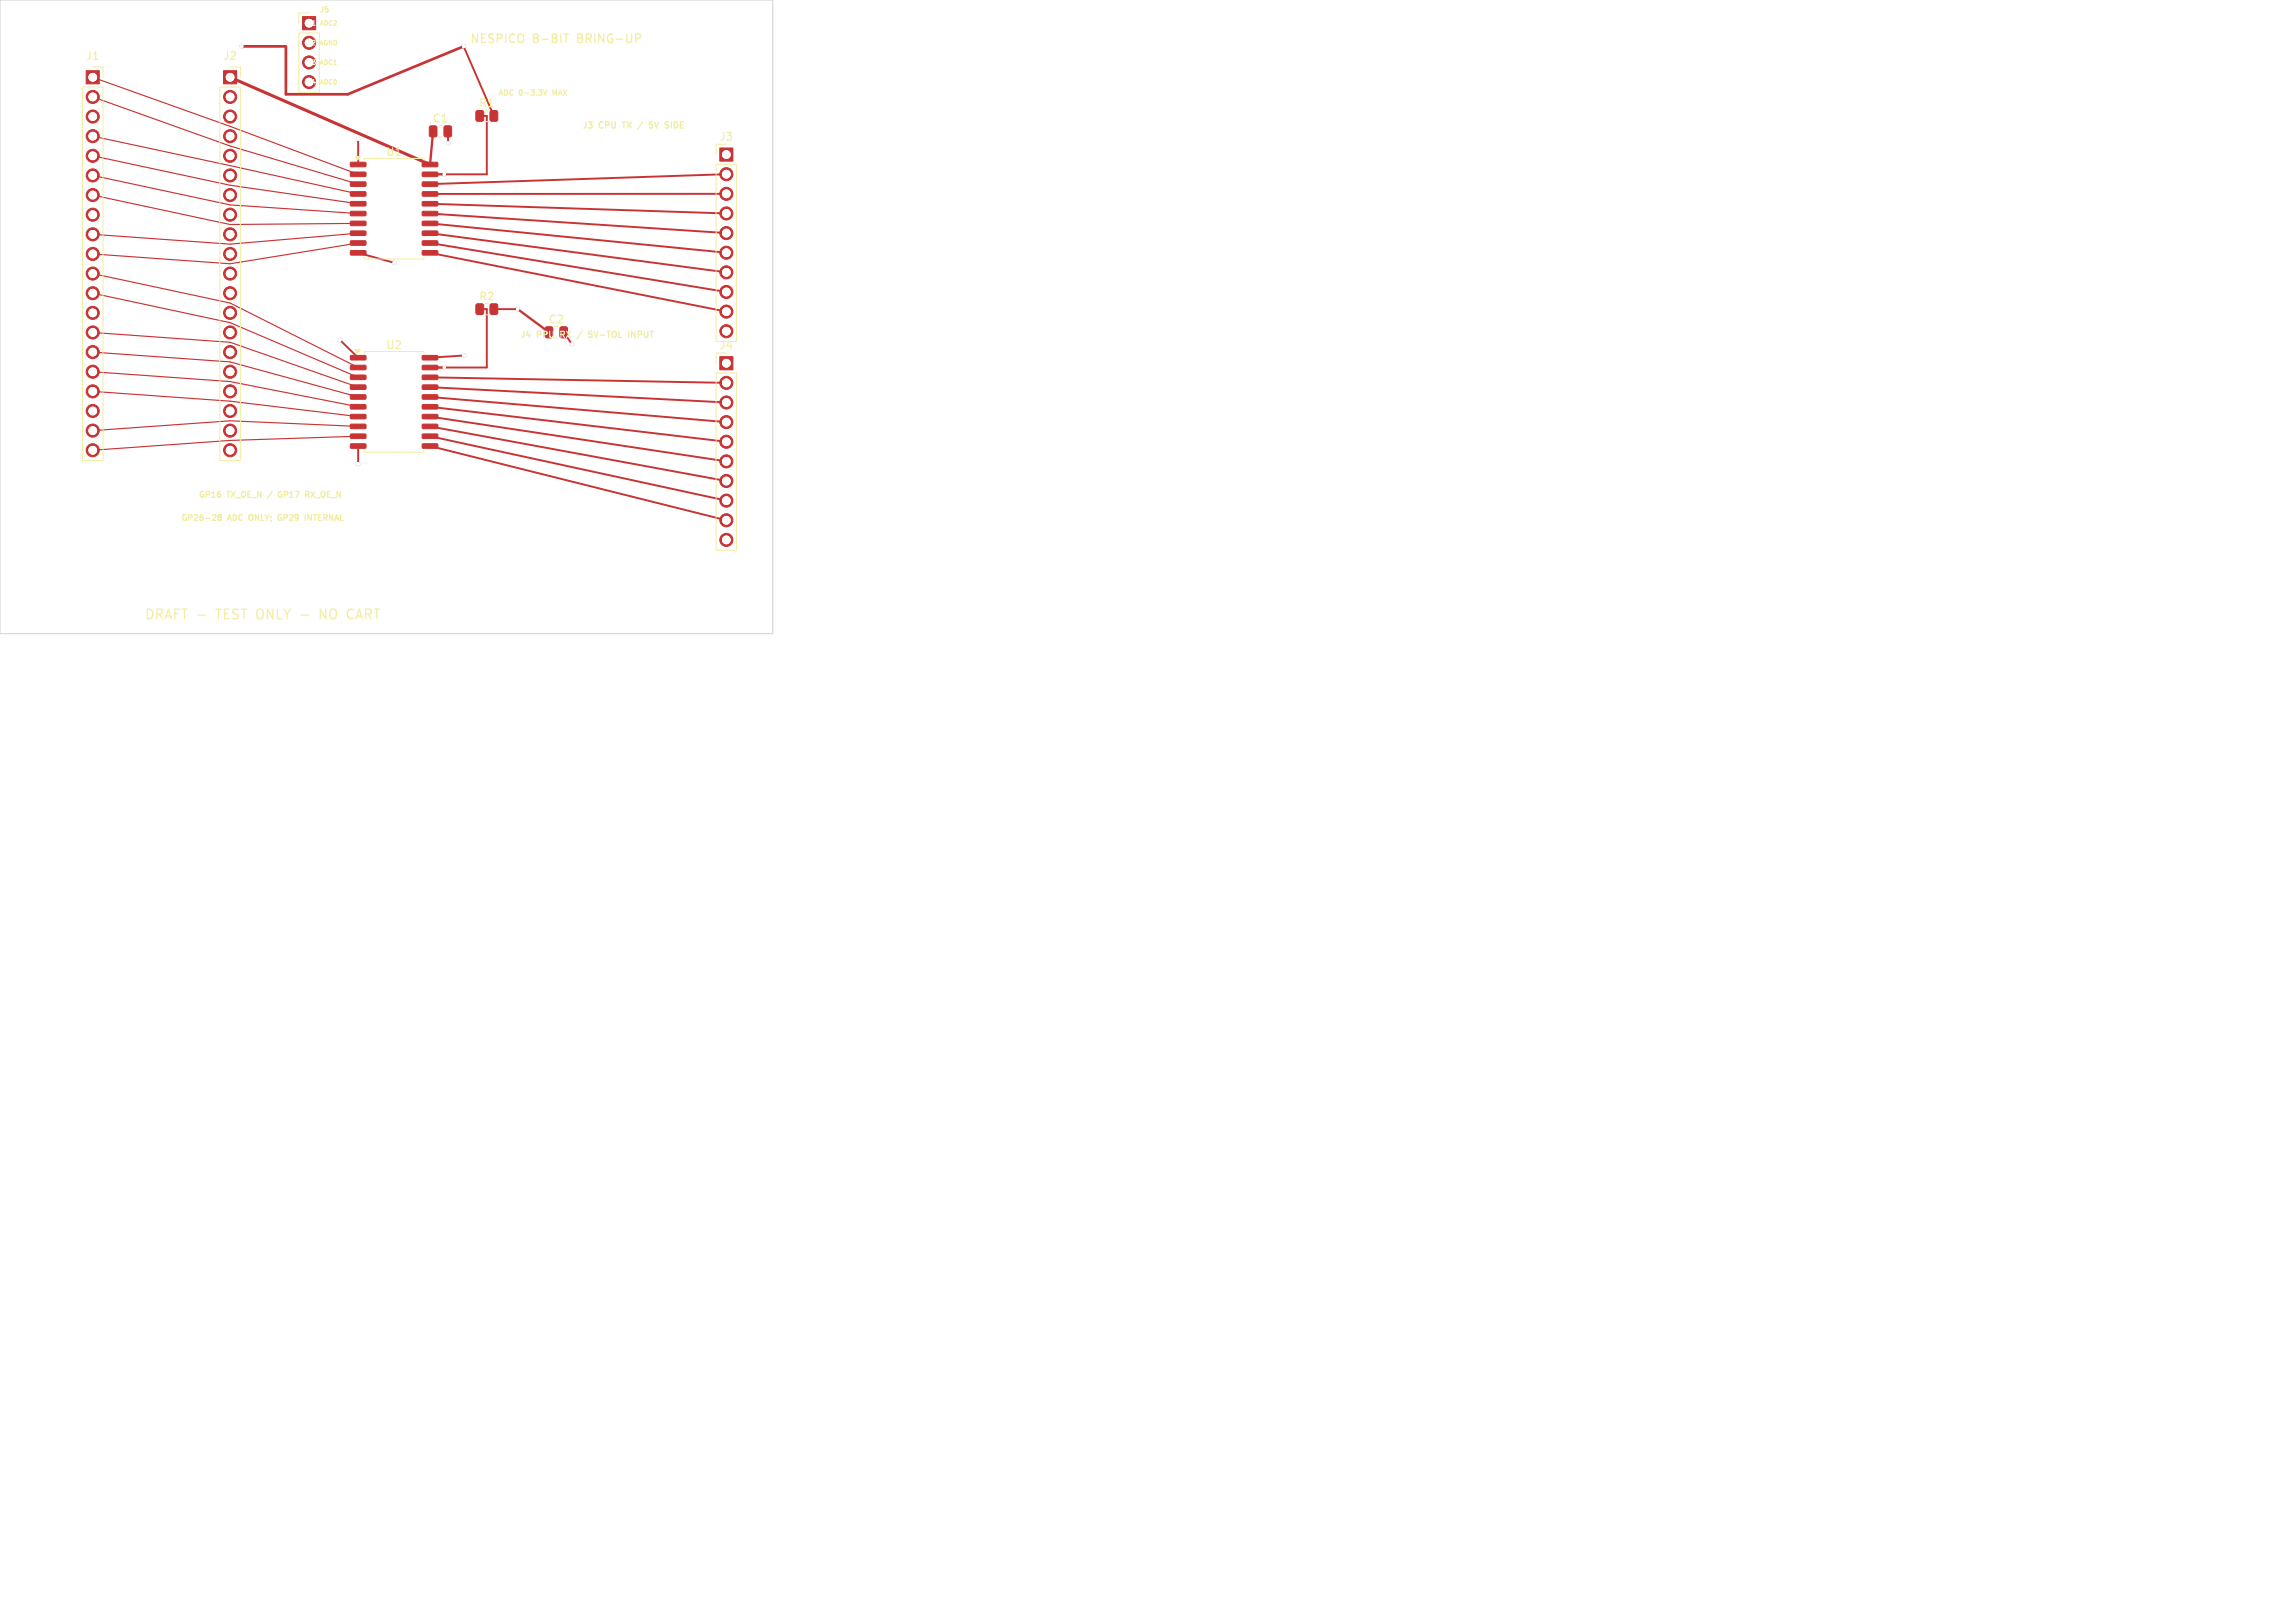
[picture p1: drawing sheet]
<svg xmlns="http://www.w3.org/2000/svg" width="297mm" height="210mm" viewBox="0 0 297 210" stroke-linecap="round" stroke-linejoin="round" font-family="sans-serif">
<defs><g id="words">
<g font-size="1.7" fill="#f2eda1">
<text x="18.6" y="80.4">DRAFT -</text>
<text x="28.2" y="80.4">TEST ONLY -</text>
<text x="42.2" y="80.4">NO CART</text>
</g>
<g font-size="1.5" fill="#f2eda1">
<text x="60.8" y="5.8">NESPICO</text>
<text x="68.9" y="5.8">8-BIT</text>
<text x="74.9" y="5.8">BRING-UP</text>
</g>
<g font-size="1.4" fill="#f2eda1">
<text x="11" y="8">J1</text>
<text x="28.8" y="8">J2</text>
<text x="55.9" y="16">C1</text>
<text x="61.9" y="14.1">R1</text>
<text x="49.9" y="20.4">U1</text>
<text x="93" y="18.4">J3</text>
<text x="61.9" y="39.1">R2</text>
<text x="49.9" y="45.4">U2</text>
<text x="70.9" y="42">C2</text>
<text x="93" y="45.4">J4</text>
</g>
<g font-size="1.1" fill="#f2eda1">
<text x="75.2" y="16.8">J3</text>
<text x="77.6" y="16.8">CPU</text>
<text x="80.9" y="16.8">TX</text>
<text x="85" y="16.8">5V</text>
<text x="87.4" y="16.8">SIDE</text>
<text x="67.2" y="43.9">J4</text>
<text x="69.5" y="43.9">PPU</text>
<text x="72.9" y="43.9">RX</text>
<text x="77.1" y="43.9">5V-TOL</text>
<text x="82.6" y="43.9">INPUT</text>
</g>
<g font-size="1" fill="#f2eda1">
<text x="41.2" y="1.8">J5</text>
<text x="64.4" y="12.6">ADC</text>
<text x="67.2" y="12.6">0-3.3V</text>
<text x="71.8" y="12.6">MAX</text>
<text x="25.6" y="64.6">GP16</text>
<text x="29.4" y="64.6">TX_OE_N</text>
<text x="36.7" y="64.6">GP17</text>
<text x="40.5" y="64.6">RX_OE_N</text>
<text x="23.3" y="67.6">GP26-28</text>
<text x="29.5" y="67.6">ADC</text>
<text x="32.6" y="67.6">ONLY;</text>
<text x="36.6" y="67.6">GP29</text>
<text x="40.5" y="67.6">INTERNAL</text>
</g>
<g font-size=".8" fill="#f2eda1">
<text x="40.2" y="3.5">1</text>
<text x="41.5" y="3.5">ADC2</text>
<text x="40.2" y="6">2</text>
<text x="40.2" y="8.6">3</text>
<text x="40.2" y="11.1">4</text>
<text x="41.5" y="6">AGND</text>
<text x="41.5" y="8.6">ADC1</text>
<text x="41.5" y="11.1">ADC0</text>
</g>
</g></defs>
<g fill="#c83434" stroke="#c83434" stroke-width=".13">
<path d="M93.1 19.2h1.7v1.7h-1.7z"/>
<path d="M61.6 14.4l.7-.1 .3 .2v1l-.2 .2h-.6l-.2-.2v-1z"/>
<path d="M63.5 14.4l.7-.1 .2 .2v1l-.1 .2h-.6l-.3-.2v-1z"/>
<path d="M45.4 46h1.9l.1 .1v.4l-.2 .1h-1.8l-.1-.2z"/>
<path d="M45.4 47.3h1.9l.1 .1v.4l-.2 .1-1.8-.1-.1-.1z"/>
<path d="M45.4 48.6l1.9-.1 .1 .2v.3l-.2 .1h-1.8l-.1-.1z"/>
<path d="M45.4 49.8h1.9l.1 .1v.4l-.2 .1h-1.8l-.1-.2z"/>
<path d="M45.4 51.1h1.9l.1 .1v.4l-.2 .1h-1.8l-.1-.2z"/>
<path d="M45.4 52.4l1.9-.1 .1 .2v.3l-.2 .1h-1.8l-.1-.1z"/>
<path d="M45.4 53.6h1.9l.1 .2v.3l-.2 .1h-1.8l-.1-.1z"/>
<path d="M45.4 54.9h1.9l.1 .1v.4l-.2 .1h-1.8l-.1-.2z"/>
<path d="M45.4 56.2h1.9l.1 .1v.4h-.2h-1.8l-.1-.1z"/>
<path d="M45.4 57.5l1.9-.1 .1 .2v.3l-.2 .1h-1.8l-.1-.1z"/>
<path d="M54.7 57.5l1.9-.1 .1 .2v.3l-.2 .1h-1.8l-.1-.1z"/>
<path d="M54.7 56.2h1.9l.1 .1v.4h-.2h-1.8l-.1-.1z"/>
<path d="M54.7 54.9h1.9l.1 .1v.4l-.2 .1h-1.8l-.1-.2z"/>
<path d="M54.7 53.6h1.9l.1 .2v.3l-.2 .1h-1.8l-.1-.1z"/>
<path d="M54.7 52.4l1.9-.1 .1 .2v.3l-.2 .1h-1.8l-.1-.1z"/>
<path d="M54.7 51.1h1.9l.1 .1v.4l-.2 .1h-1.8l-.1-.2z"/>
<path d="M54.7 49.8h1.9l.1 .1v.4l-.2 .1h-1.8l-.1-.2z"/>
<path d="M54.7 48.6l1.9-.1 .1 .2v.3l-.2 .1h-1.8l-.1-.1z"/>
<path d="M54.7 47.3h1.9l.1 .1v.4l-.2 .1-1.8-.1-.1-.1z"/>
<path d="M54.7 46h1.9l.1 .1v.4l-.2 .1h-1.8l-.1-.2z"/>
<path d="M45.4 21h1.9l.1 .1v.4l-.2 .1h-1.8l-.1-.2z"/>
<path d="M45.4 22.3h1.9l.1 .1v.4l-.2 .1-1.8-.1-.1-.1z"/>
<path d="M45.4 23.6l1.9-.1 .1 .2v.3l-.2 .1h-1.8l-.1-.1z"/>
<path d="M45.4 24.8h1.9l.1 .1v.4l-.2 .1h-1.8l-.1-.2z"/>
<path d="M45.4 26.1h1.9l.1 .1v.4l-.2 .1h-1.8l-.1-.2z"/>
<path d="M45.4 27.4l1.9-.1 .1 .2v.3l-.2 .1h-1.8l-.1-.1z"/>
<path d="M45.4 28.6h1.9l.1 .2v.3l-.2 .1h-1.8l-.1-.1z"/>
<path d="M45.4 29.9h1.9l.1 .1v.4l-.2 .1h-1.8l-.1-.2z"/>
<path d="M45.4 31.2h1.9l.1 .1v.4h-.2h-1.8l-.1-.1z"/>
<path d="M45.4 32.5l1.9-.1 .1 .2v.3l-.2 .1h-1.8l-.1-.1z"/>
<path d="M54.7 32.5l1.9-.1 .1 .2v.3l-.2 .1h-1.8l-.1-.1z"/>
<path d="M54.7 31.2h1.9l.1 .1v.4h-.2h-1.8l-.1-.1z"/>
<path d="M54.7 29.9h1.9l.1 .1v.4l-.2 .1h-1.8l-.1-.2z"/>
<path d="M54.7 28.6h1.9l.1 .2v.3l-.2 .1h-1.8l-.1-.1z"/>
<path d="M54.7 27.4l1.9-.1 .1 .2v.3l-.2 .1h-1.8l-.1-.1z"/>
<path d="M54.7 26.1h1.9l.1 .1v.4l-.2 .1h-1.8l-.1-.2z"/>
<path d="M54.7 24.8h1.9l.1 .1v.4l-.2 .1h-1.8l-.1-.2z"/>
<path d="M54.7 23.6l1.9-.1 .1 .2v.3l-.2 .1h-1.8l-.1-.1z"/>
<path d="M54.7 22.3h1.9l.1 .1v.4l-.2 .1-1.8-.1-.1-.1z"/>
<path d="M54.7 21h1.9l.1 .1v.4l-.2 .1h-1.8l-.1-.2z"/>
<path d="M61.6 39.4l.7-.1 .3 .2v1l-.2 .2h-.6l-.2-.2v-.9z"/>
<path d="M63.5 39.4l.7-.1 .2 .2v1l-.1 .2h-.6l-.3-.2v-.9z"/>
<path d="M11.1 9.2h1.8v1.7h-1.8z"/>
<path d="M55.6 16.3h.7l.2 .1 .1 1.1-.2 .2h-.6l-.2-.1v-1.1z"/>
<path d="M57.5 16.3h.7l.2 .1v1.1l-.1 .2h-.6l-.2-.1-.1-1.1z"/>
<path d="M39.2 2.2h1.7v1.6h-1.7z"/>
<path d="M70.6 42.3h.7l.2 .1 .1 1.1-.2 .2h-.6l-.2-.1v-1.1z"/>
<path d="M72.5 42.3h.7l.2 .1v1.1l-.1 .2h-.6l-.2-.1-.1-1.1z"/>
<path d="M28.9 9.2h1.7v1.7h-1.7z"/>
<path d="M93.1 46.2h1.7v1.7h-1.7z"/>
<circle cx="94" cy="22.5" r=".85"/>
<circle cx="94" cy="25.1" r=".85"/>
<circle cx="94" cy="27.6" r=".85"/>
<circle cx="94" cy="30.2" r=".85"/>
<circle cx="94" cy="32.7" r=".85"/>
<circle cx="94" cy="35.2" r=".85"/>
<circle cx="94" cy="37.8" r=".85"/>
<circle cx="94" cy="40.3" r=".85"/>
<circle cx="94" cy="42.9" r=".85"/>
<circle cx="12" cy="12.5" r=".85"/>
<circle cx="12" cy="15.1" r=".85"/>
<circle cx="12" cy="17.6" r=".85"/>
<circle cx="12" cy="20.2" r=".85"/>
<circle cx="12" cy="22.7" r=".85"/>
<circle cx="12" cy="25.2" r=".85"/>
<circle cx="12" cy="27.8" r=".85"/>
<circle cx="12" cy="30.3" r=".85"/>
<circle cx="12" cy="32.9" r=".85"/>
<circle cx="12" cy="35.4" r=".85"/>
<circle cx="12" cy="37.9" r=".85"/>
<circle cx="12" cy="40.5" r=".85"/>
<circle cx="12" cy="43" r=".85"/>
<circle cx="12" cy="45.6" r=".85"/>
<circle cx="12" cy="48.1" r=".85"/>
<circle cx="12" cy="50.6" r=".85"/>
<circle cx="12" cy="53.2" r=".85"/>
<circle cx="12" cy="55.7" r=".85"/>
<circle cx="12" cy="58.3" r=".85"/>
<circle cx="40" cy="5.5" r=".85"/>
<circle cx="40" cy="8.1" r=".85"/>
<circle cx="40" cy="10.6" r=".85"/>
<circle cx="29.8" cy="12.5" r=".85"/>
<circle cx="29.8" cy="15.1" r=".85"/>
<circle cx="29.8" cy="17.6" r=".85"/>
<circle cx="29.8" cy="20.2" r=".85"/>
<circle cx="29.8" cy="22.7" r=".85"/>
<circle cx="29.8" cy="25.2" r=".85"/>
<circle cx="29.8" cy="27.8" r=".85"/>
<circle cx="29.8" cy="30.3" r=".85"/>
<circle cx="29.8" cy="32.9" r=".85"/>
<circle cx="29.8" cy="35.4" r=".85"/>
<circle cx="29.8" cy="37.9" r=".85"/>
<circle cx="29.8" cy="40.5" r=".85"/>
<circle cx="29.8" cy="43" r=".85"/>
<circle cx="29.8" cy="45.6" r=".85"/>
<circle cx="29.8" cy="48.1" r=".85"/>
<circle cx="29.8" cy="50.6" r=".85"/>
<circle cx="29.8" cy="53.2" r=".85"/>
<circle cx="29.8" cy="55.7" r=".85"/>
<circle cx="29.8" cy="58.3" r=".85"/>
<circle cx="94" cy="49.5" r=".85"/>
<circle cx="94" cy="52.1" r=".85"/>
<circle cx="94" cy="54.6" r=".85"/>
<circle cx="94" cy="57.2" r=".85"/>
<circle cx="94" cy="59.7" r=".85"/>
<circle cx="94" cy="62.2" r=".85"/>
<circle cx="94" cy="64.8" r=".85"/>
<circle cx="94" cy="67.3" r=".85"/>
<circle cx="94" cy="69.9" r=".85"/>
</g>
<g fill="#ececec" stroke="#ececec" stroke-width=".13">
<circle cx="74" cy="44.5" r=".3"/>
<circle cx="51" cy="34" r=".3"/>
<circle cx="46.3" cy="60" r=".3"/>
<circle cx="44" cy="44" r=".3"/>
<circle cx="58" cy="18.5" r=".3"/>
<circle cx="46.3" cy="18" r=".3"/>
<circle cx="67" cy="40" r=".3"/>
<circle cx="60" cy="46" r=".3"/>
<circle cx="31.3" cy="6" r=".3"/>
<circle cx="60" cy="6" r=".3"/>
<circle cx="57.5" cy="22.6" r=".3"/>
<circle cx="57.5" cy="47.6" r=".3"/>
</g>
<g fill="none" stroke="#c83434" stroke-width=".25">
<path d="M46.3 18v3.3M58 17v1.5M60 6l3.9 9M62.1 15h.9v7.6h-7.4M46.3 32.7l4.7 1.3M55.6 26.4l38.4 1.2M55.6 27.6l38.4 2.6M55.6 28.9l38.4 3.8M55.6 30.2l38.4 5M55.6 31.4l38.4 6.4M55.6 32.7l38.4 7.6M62.1 40h.9v7.6h-7.4"/>
<path d="M63.9 40h3.1M94 22.5l-38.4 1.3M94 25.1h-38.4M44 44l2.3 2.3M46.3 57.7v2.3M55.6 48.8l38.4 .7M55.6 50.1l38.4 2M55.6 51.4l38.4 3.2M55.6 52.6l38.4 4.6M55.6 53.9l38.4 5.8M55.6 55.2l38.4 7M55.6 56.4l38.4 8.4"/>
<path d="M55.6 57.7l38.4 9.6M60 46l-4.4 .3M73 43l1 1.5"/>
</g>
<path d="M31.3 6h5.7v6.2h8l15-6.2" fill="none" stroke="#c83434" stroke-width=".35"/>
<path d="M56 17l-.4 4.3M67 40l4 3" fill="none" stroke="#c83434" stroke-width=".3"/>
<path d="M29.8 10l25.8 11.3" fill="none" stroke="#c83434" stroke-width=".4"/>
<g fill="none" stroke="#c83434" stroke-width=".15">
<path d="M12 10l17.8 6.3 16.5 6.3M12 12.5l17.8 6.4 16.5 4.9M12 17.6l34.3 7.5M12 20.2l17.8 3.8 16.5 2.4M12 22.7l17.8 3.8 16.5 1.1M12 25.2l17.8 3.8 16.5-.1M12 35.4l17.8 3.8 16.5 8.4M12 37.9l17.8 3.8 16.5 7.1M46.3 30.2l-16.5 1.4-17.8-1.3M46.3 31.4l-16.5 2.7-17.8-1.2M12 43l17.8 1.3 16.5 5.8M12 45.6l17.8 1.2 16.5 4.6"/>
<path d="M12 48.1l17.8 1.3 16.5 3.2M12 50.6l17.8 1.3 16.5 2M46.3 55.2l-16.5-.8-17.8 1.3M46.3 56.4l-16.5 .6-17.8 1.3"/>
</g>
<g fill="#fff" stroke="#fff" stroke-width=".13">
<circle cx="74" cy="44.5" r=".15"/>
<circle cx="51" cy="34" r=".15"/>
<circle cx="46.4" cy="60" r=".15"/>
<circle cx="44" cy="44" r=".15"/>
<circle cx="58" cy="18.5" r=".15"/>
<circle cx="46.4" cy="18" r=".15"/>
<circle cx="67" cy="40" r=".15"/>
<circle cx="60" cy="46" r=".15"/>
<circle cx="31.3" cy="6" r=".15"/>
<circle cx="60" cy="6" r=".15"/>
<circle cx="57.5" cy="22.6" r=".15"/>
<circle cx="57.5" cy="47.6" r=".15"/>
<circle cx="94" cy="20" r=".5"/>
<circle cx="94" cy="22.5" r=".5"/>
<circle cx="94" cy="25.1" r=".5"/>
<circle cx="94" cy="27.6" r=".5"/>
<circle cx="94" cy="30.2" r=".5"/>
<circle cx="94" cy="32.7" r=".5"/>
<circle cx="94" cy="35.2" r=".5"/>
<circle cx="94" cy="37.8" r=".5"/>
<circle cx="94" cy="40.3" r=".5"/>
<circle cx="94" cy="42.9" r=".5"/>
<circle cx="12" cy="10" r=".5"/>
<circle cx="12" cy="12.5" r=".5"/>
<circle cx="12" cy="15.1" r=".5"/>
<circle cx="12" cy="17.6" r=".5"/>
<circle cx="12" cy="20.2" r=".5"/>
<circle cx="12" cy="22.7" r=".5"/>
<circle cx="12" cy="25.2" r=".5"/>
<circle cx="12" cy="27.8" r=".5"/>
<circle cx="12" cy="30.3" r=".5"/>
<circle cx="12" cy="32.9" r=".5"/>
<circle cx="12" cy="35.4" r=".5"/>
<circle cx="12" cy="37.9" r=".5"/>
<circle cx="12" cy="40.5" r=".5"/>
<circle cx="12" cy="43" r=".5"/>
<circle cx="12" cy="45.6" r=".5"/>
<circle cx="12" cy="48.1" r=".5"/>
<circle cx="12" cy="50.6" r=".5"/>
<circle cx="12" cy="53.2" r=".5"/>
<circle cx="12" cy="55.7" r=".5"/>
<circle cx="12" cy="58.3" r=".5"/>
<circle cx="40" cy="3" r=".5"/>
<circle cx="40" cy="5.5" r=".5"/>
<circle cx="40" cy="8.1" r=".5"/>
<circle cx="40" cy="10.6" r=".5"/>
<circle cx="29.8" cy="10" r=".5"/>
<circle cx="29.8" cy="12.5" r=".5"/>
<circle cx="29.8" cy="15.1" r=".5"/>
<circle cx="29.8" cy="17.6" r=".5"/>
<circle cx="29.8" cy="20.2" r=".5"/>
<circle cx="29.8" cy="22.7" r=".5"/>
<circle cx="29.8" cy="25.2" r=".5"/>
<circle cx="29.8" cy="27.8" r=".5"/>
<circle cx="29.8" cy="30.3" r=".5"/>
<circle cx="29.8" cy="32.9" r=".5"/>
<circle cx="29.8" cy="35.4" r=".5"/>
<circle cx="29.8" cy="37.9" r=".5"/>
<circle cx="29.8" cy="40.5" r=".5"/>
<circle cx="29.8" cy="43" r=".5"/>
<circle cx="29.8" cy="45.6" r=".5"/>
<circle cx="29.8" cy="48.1" r=".5"/>
<circle cx="29.8" cy="50.6" r=".5"/>
<circle cx="29.8" cy="53.2" r=".5"/>
<circle cx="29.8" cy="55.7" r=".5"/>
<circle cx="29.8" cy="58.3" r=".5"/>
<circle cx="94" cy="47" r=".5"/>
<circle cx="94" cy="49.5" r=".5"/>
<circle cx="94" cy="52.1" r=".5"/>
<circle cx="94" cy="54.6" r=".5"/>
<circle cx="94" cy="57.2" r=".5"/>
<circle cx="94" cy="59.7" r=".5"/>
<circle cx="94" cy="62.2" r=".5"/>
<circle cx="94" cy="64.8" r=".5"/>
<circle cx="94" cy="67.3" r=".5"/>
<circle cx="94" cy="69.9" r=".5"/>
</g>
<g fill="none" stroke="#f2eda1" stroke-width=".16">
<path d="M72.9 4.4h.7M73.3 4.4v1.1M80.5 15.8h.5M82.8 4.5v.4M83.2 15.7l-.7 1.1M84.4 15.8h-.3l-.1 .3h.4v.4l-.1 .1-.3-.1M86.9 15.8v.8M75.3 42.8l-.7 1.1M76.6 42.9h-.4v.3h.4v.4l-.1 .1-.3-.1M82.2 42.9v.8l-.5-.8v.8M25.6 79.6h1M27.8 66.6l.1 .1v.2l-.4 .4h.4"/>
<path d="M28.4 66.9l-.2 .2 .2 .2 .2-.1-.1-.3M28.4 66.9l-.2-.1 .2-.2 .2 .1-.1 .2M28.4 66.9h.1M32.3 66.7v.5M35.2 63.6l-.6 .9M36 67l.1 .3h.3M36.3 67h.1M36.3 64h.2M36.4 66.6h-.3l-.1 .3M36.4 63.6a.35 .35 0 0 0-.4 .4 .35 .35 0 0 0 .4 .3M39.6 63.6h.2l.2 .1-.1 .2-.3 .1M39.7 64l.3 .3"/>
<path d="M39.9 67.3v-.7l.4 .7M40.2 63.6l.5 .7M40.7 63.6l-.5 .7M41.4 80.1v-1.3l.8 1.3"/>
</g>
<path d="M70.3 11.6l.3 .7 .2-.7" fill="none" stroke="#f2eda1" stroke-width=".14"/>
<g fill="none" stroke="#f2eda1" stroke-width=".13">
<path d="M10.7 11.3h2.6v48.3h-2.6zM12 8.7h1.3v1.3M28.5 11.3h2.6v48.3h-2.6zM29.8 8.7h1.3v1.3M38.7 4.3h2.6v7.6h-2.6zM40 1.7h-1.3v1.3M56.7 17.7h.6M62.8 15.7h.4M92.7 18.7v1.3M47.1 20.7v-.2h7.8v.2M47.1 33.3v.2h7.8v-.2M92.7 21.3h2.6v22.9h-2.6z"/>
<path d="M47.1 45.7v-.2h7.8v.2M47.1 58.3v.2h7.8v-.2M62.8 40.7h.4M71.7 43.7h.6M92.7 45.7v1.3M92.7 48.3h2.6v22.9h-2.6z"/>
</g>
<g fill="#f2eda1" stroke="#f2eda1" stroke-width=".13">
<path d="M45.9 45.3h.7l-.3 .4z"/>
<path d="M45.9 20.3h.7l-.3 .4z"/>
</g>
<path d="M0 0h100v82h-100z" fill="none" stroke="#d0d2cd" stroke-width=".13"/>
<use href="#words"/>
</svg>
